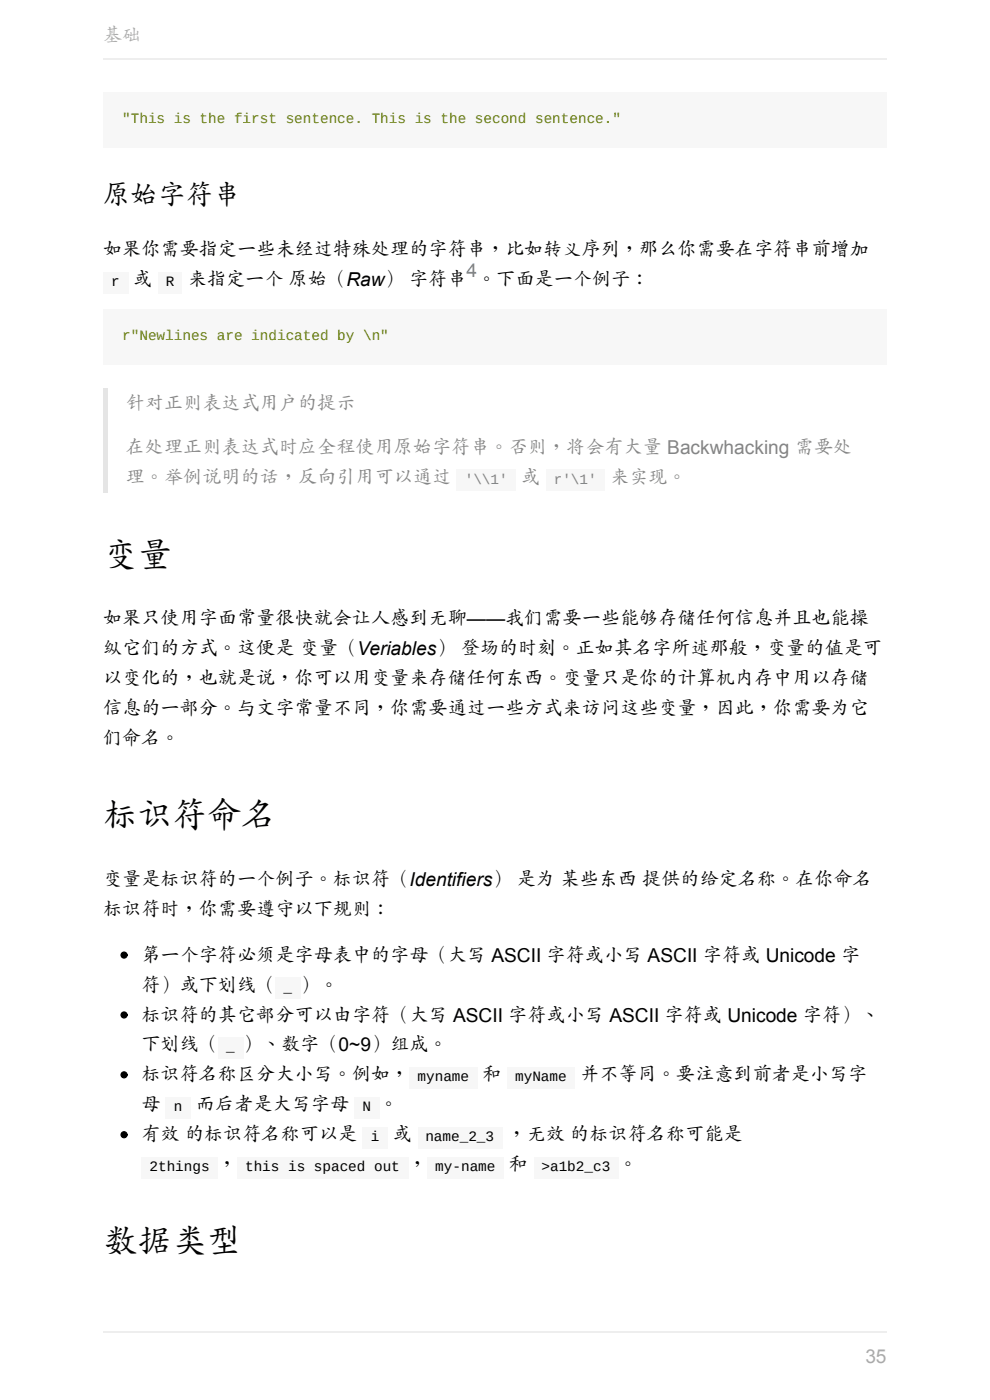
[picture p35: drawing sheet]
<svg xmlns="http://www.w3.org/2000/svg" width="210mm" height="297mm" viewBox="0 0 210 297" stroke-linecap="round" stroke-linejoin="round" font-family="sans-serif">
<defs><g id="words">
<g font-size="7.4">
<text x="21.9" y="120.4">变量</text>
<text x="21.9" y="175.6">标识符命名</text>
<text x="21.9" y="266">数据类型</text>
</g>
<text font-size="5.8" x="21.9" y="43.4">原始字符串</text>
<g font-size="4.1" fill="#aaa">
<text x="21.9" y="8.9">基础</text>
<text x="183.6" y="289.1">35</text>
</g>
<g font-size="4.1">
<text x="21.9" y="54.4">如果你需要指定一些未经过特殊处理的字符串，比如转义序列，那么你需要在字符串前增加</text>
<text x="28.3" y="60.7">或</text>
<text x="39.9" y="60.7">来指定一个 原始（Raw） 字符串 。下面是一个例子：</text>
<text x="21.9" y="132.6">如果只使用字面常量很快就会让人感到无聊——我们需要一些能够存储任何信息并且也能操</text>
<text x="21.9" y="139">纵它们的方式。这便是 变量（Veriables） 登场的时刻。正如其名字所述那般，变量的值是可</text>
<text x="21.9" y="145.3">以变化的，也就是说，你可以用变量来存储任何东西。变量只是你的计算机内存中用以存储</text>
<text x="21.9" y="151.7">信息的一部分。与文字常量不同，你需要通过一些方式来访问这些变量，因此，你需要为它</text>
<text x="21.9" y="158">们命名。</text>
<text x="21.9" y="188">变量是标识符的一个例子。标识符（Identifiers） 是为 某些东西 提供的给定名称。在你命名</text>
<text x="21.9" y="194.4">标识符时，你需要遵守以下规则：</text>
<text x="30" y="204">第一个字符必须是字母表中的字母（大写 ASCII 字符或小写 ASCII 字符或 Unicode 字</text>
<text x="30" y="210.4">符）或下划线（</text>
<text x="63.7" y="210.4">）。</text>
<text x="30" y="216.7">标识符的其它部分可以由字符（大写 ASCII 字符或小写 ASCII 字符或 Unicode 字符）、</text>
<text x="30" y="223.1">下划线（</text>
<text x="51.5" y="223.1">）、数字（0~9）组成。</text>
<text x="30" y="229.4">标识符名称区分大小写。例如，</text>
<text x="102.4" y="229.4">和</text>
<text x="123.1" y="229.4">并不等同。要注意到前者是小写字</text>
<text x="30" y="235.8">母</text>
<text x="41.6" y="235.8">而后者是大写字母</text>
<text x="80.5" y="235.8">。</text>
<text x="30" y="242.1">有效 的标识符名称可以是</text>
<text x="83.3" y="242.1">或</text>
<text x="107.7" y="242.1">，无效 的标识符名称可能是</text>
<text x="46.2" y="248.5">，</text>
<text x="86.6" y="248.5">，</text>
<text x="108" y="248.5">和</text>
<text x="131.2" y="248.5">。</text>
</g>
<text font-size="4.1" fill="#4183c4" x="99" y="58.7">4</text>
<g font-size="4.1" fill="#858585">
<text x="26.7" y="86.9">针对正则表达式用户的提示</text>
<text x="26.7" y="96.3">在处理正则表达式时应全程使用原始字符串。否则，将会有大量 Backwhacking 需要处</text>
<text x="26.7" y="102.6">理。举例说明的话，反向引用可以通过</text>
<text x="110.6" y="102.6">或</text>
<text x="129.4" y="102.6">来实现。</text>
</g>
<g font-size="3" fill="#718c00">
<text x="25.9" y="26.1">&quot;This is the first sentence. This is the second sentence.&quot;</text>
<text x="25.9" y="72.1">r&quot;Newlines are indicated by \n&quot;</text>
</g>
<g font-size="3">
<text x="23.6" y="60.7">r</text>
<text x="35.2" y="60.7">R</text>
<text x="60.1" y="210.4">_</text>
<text x="48" y="223.1">_</text>
<text x="88.6" y="229.4">myname</text>
<text x="109.3" y="229.4">myName</text>
<text x="36.9" y="235.8">n</text>
<text x="76.9" y="235.8">N</text>
<text x="78.6" y="242.1">i</text>
<text x="90.2" y="242.1">name_2_3</text>
<text x="31.7" y="248.5">2things</text>
<text x="52" y="248.5">this is spaced out</text>
<text x="92.3" y="248.5">my-name</text>
<text x="114.9" y="248.5">&gt;a1b2_c3</text>
</g>
<g font-size="3" fill="#858585">
<text x="98.6" y="102.6">'\\1'</text>
<text x="117.5" y="102.6">r'\1'</text>
</g>
</g></defs>
<g fill="#f7f7f7">
<path d="M21.9 19.6h166.2v11.6h-166.2z"/>
<path d="M21.9 65.5h166.2v11.7h-166.2z"/>
</g>
<path d="M21.9 82.3h1v22.1h-1z" fill="#e5e5e5"/>
<g fill="#f7f7f7">
<path d="M25.9 23.6h105.9v3.6h-105.9z"/>
<path d="M21.9 57.7h5.3v4.5h-5.3z"/>
<path d="M33.5 57.7h5.1v4.5h-5.1z"/>
<path d="M25.9 69.6h56.6v3.6h-56.6z"/>
<path d="M96.8 99.6h12.6v4.6h-12.6z"/>
<path d="M115.8 99.6h12.4v4.6h-12.4z"/>
</g>
<circle cx="26.3" cy="202.6" r=".63" fill="#000" stroke="#000" stroke-width=".25"/>
<path d="M58.4 207.3h5.4v4.6h-5.4z" fill="#f7f7f7"/>
<circle cx="26.3" cy="215.3" r=".63" fill="#000" stroke="#000" stroke-width=".25"/>
<path d="M46.2 220h5.4v4.6h-5.4z" fill="#f7f7f7"/>
<circle cx="26.3" cy="228" r=".63" fill="#000" stroke="#000" stroke-width=".25"/>
<g fill="#f7f7f7">
<path d="M86.9 226.4h14.4v4.5h-14.4z"/>
<path d="M107.7 226.4h14.2v4.5h-14.2z"/>
<path d="M35.1 232.7h5.3v4.6h-5.3z"/>
<path d="M75.2 232.7h5.3v4.6h-5.3z"/>
</g>
<circle cx="26.3" cy="240.7" r=".63" fill="#000" stroke="#000" stroke-width=".25"/>
<g fill="#f7f7f7">
<path d="M77 239.1h5.3v4.5h-5.3z"/>
<path d="M88.6 239.1h18v4.5h-18z"/>
<path d="M30 245.4h16.2v4.6h-16.2z"/>
<path d="M50.3 245.4h36.3v4.6h-36.3z"/>
<path d="M90.7 245.4h16.2v4.6h-16.2z"/>
<path d="M113.2 245.4h18.1v4.6h-18.1z"/>
</g>
<path d="M21.9 12.6h166.2M21.9 282.6h166.2" fill="none" stroke="#eee" stroke-width=".25"/>
<use href="#words"/>
</svg>
